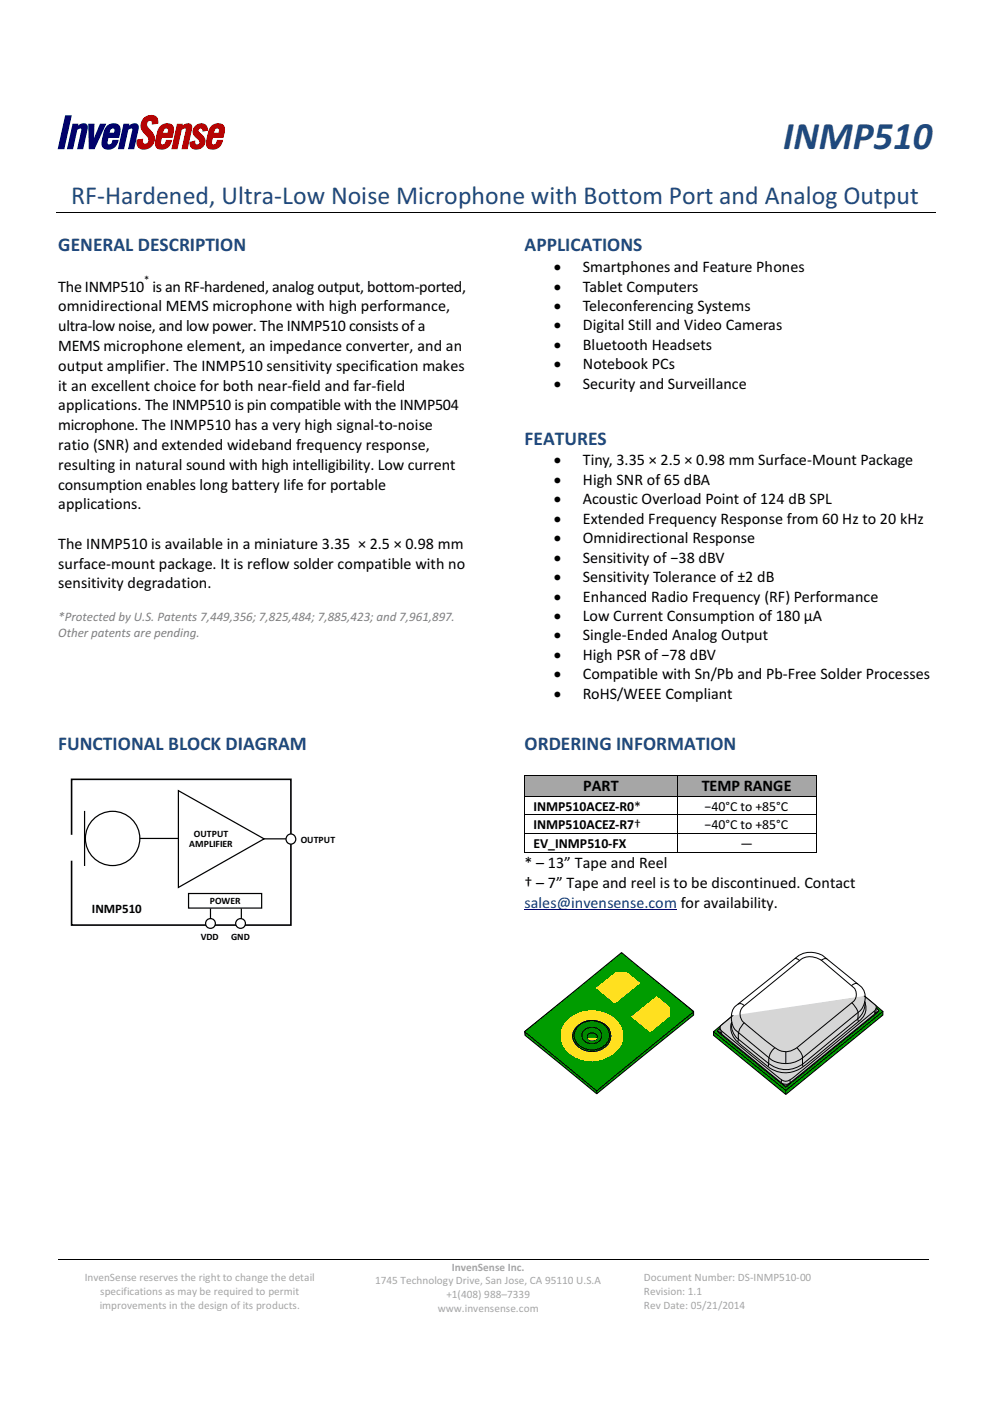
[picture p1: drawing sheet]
<svg xmlns="http://www.w3.org/2000/svg" width="210mm" height="297mm" viewBox="0 0 210 297" stroke-linecap="round" stroke-linejoin="round" font-family="sans-serif">
<defs><g id="words">
<text font-size="8.2" fill="#1f497d" x="166.1" y="31.5">INMP510</text>
<text font-size="5.5" fill="#1f497d" x="15.1" y="43.2">RF-Hardened, Ultra-Low Noise Microphone with Bottom Port and Analog Output</text>
<g font-size="4.1" fill="#1f497d">
<text x="12.4" y="53.3">GENERAL DESCRIPTION</text>
<text x="111.3" y="53.3">APPLICATIONS</text>
<text x="111.3" y="94.3">FEATURES</text>
<text x="12.4" y="159.1">FUNCTIONAL BLOCK DIAGRAM</text>
<text x="111.3" y="159.1">ORDERING INFORMATION</text>
</g>
<g font-size="3.4">
<text x="117.5" y="57.7">•</text>
<text x="123.7" y="57.7">Smartphones and Feature Phones</text>
<text x="12.4" y="61.8">The INMP510 is an RF-hardened, analog output, bottom-ported,</text>
<text x="117.5" y="61.8">•</text>
<text x="117.5" y="65.9">•</text>
<text x="123.7" y="61.8">Tablet Computers</text>
<text x="123.7" y="65.9">Teleconferencing Systems</text>
<text x="12.4" y="66">omnidirectional MEMS microphone with high performance,</text>
<text x="12.4" y="70.2">ultra-low noise, and low power. The INMP510 consists of a</text>
<text x="117.5" y="70.1">•</text>
<text x="123.7" y="70.1">Digital Still and Video Cameras</text>
<text x="12.4" y="74.4">MEMS microphone element, an impedance converter, and an</text>
<text x="117.5" y="74.2">•</text>
<text x="123.7" y="74.2">Bluetooth Headsets</text>
<text x="12.4" y="78.6">output amplifier. The INMP510 sensitivity specification makes</text>
<text x="12.4" y="82.8">it an excellent choice for both near-field and far-field</text>
<text x="117.5" y="78.3">•</text>
<text x="117.5" y="82.4">•</text>
<text x="123.7" y="78.3">Notebook PCs</text>
<text x="123.7" y="82.4">Security and Surveillance</text>
<text x="12.4" y="87">applications. The INMP510 is pin compatible with the INMP504</text>
<text x="12.4" y="91.2">microphone. The INMP510 has a very high signal-to-noise</text>
<text x="12.4" y="95.4">ratio (SNR) and extended wideband frequency response,</text>
<text x="12.4" y="99.6">resulting in natural sound with high intelligibility. Low current</text>
<text x="117.5" y="98.7">•</text>
<text x="123.7" y="98.7">Tiny, 3.35 × 2.5 × 0.98 mm Surface-Mount Package</text>
<text x="12.4" y="103.8">consumption enables long battery life for portable</text>
<text x="12.4" y="108">applications.</text>
<text x="117.5" y="102.8">•</text>
<text x="117.5" y="106.9">•</text>
<text x="123.7" y="102.8">High SNR of 65 dBA</text>
<text x="123.7" y="106.9">Acoustic Overload Point of 124 dB SPL</text>
<text x="117.5" y="111">•</text>
<text x="123.7" y="111">Extended Frequency Response from 60 Hz to 20 kHz</text>
<text x="12.4" y="116.4">The INMP510 is available in a miniature 3.35 × 2.5 × 0.98 mm</text>
<text x="117.5" y="119.3">•</text>
<text x="117.5" y="115.2">•</text>
<text x="123.7" y="119.3">Sensitivity of −38 dBV</text>
<text x="123.7" y="115.2">Omnidirectional Response</text>
<text x="12.4" y="120.6">surface-mount package. It is reflow solder compatible with no</text>
<text x="12.4" y="124.7">sensitivity degradation.</text>
<text x="117.5" y="123.4">•</text>
<text x="123.7" y="123.4">Sensitivity Tolerance of ±2 dB</text>
<text x="117.5" y="131.7">•</text>
<text x="117.5" y="127.5">•</text>
<text x="123.7" y="131.7">Low Current Consumption of 180 µA</text>
<text x="123.7" y="127.5">Enhanced Radio Frequency (RF) Performance</text>
<text x="117.5" y="135.8">•</text>
<text x="123.7" y="135.8">Single-Ended Analog Output</text>
<text x="117.5" y="139.9">•</text>
<text x="123.7" y="139.9">High PSR of −78 dBV</text>
<text x="117.5" y="144">•</text>
<text x="117.5" y="148.2">•</text>
<text x="123.7" y="144">Compatible with Sn/Pb and Pb-Free Solder Processes</text>
<text x="123.7" y="148.2">RoHS/WEEE Compliant</text>
<text x="123.8" y="167.8">PART</text>
<text x="148.9" y="167.8">TEMP RANGE</text>
<text x="111.3" y="184">* – 13” Tape and Reel</text>
<text x="111.3" y="188.2">† – 7” Tape and reel is to be discontinued. Contact</text>
</g>
<text font-size="3.4" fill="#00f" x="111.3" y="192.4">sales@invensense.com for availability.</text>
<g font-size="2.9">
<text x="113.2" y="171.9">INMP510ACEZ-R0*</text>
<text x="149.5" y="171.9">−40°C to +85°C</text>
<text x="113.2" y="175.9">INMP510ACEZ-R7†</text>
<text x="113.2" y="179.8">EV_INMP510-FX</text>
<text x="149.5" y="175.9">−40°C to +85°C</text>
<text x="157.1" y="179.8">—</text>
</g>
<g font-size="2.8" fill="#808080">
<text x="12.4" y="131.6">*Protected by U.S. Patents 7,449,356; 7,825,484; 7,885,423; and 7,961,897.</text>
<text x="12.4" y="135">Other patents are pending.</text>
</g>
<text font-size="2.7" x="19.5" y="193.7">INMP510</text>
<g font-size="2.4" fill="#a6a6a6">
<text x="95.8" y="269.4">InvenSense Inc.</text>
<text x="18" y="271.6">InvenSense reserves the right to change the detail</text>
<text x="21.3" y="274.5">specifications as may be required to permit</text>
<text x="79.6" y="272.3">1745 Technology Drive, San Jose, CA 95110 U.S.A</text>
<text x="94.7" y="275.2">+1(408) 988–7339</text>
<text x="136.6" y="271.6">Document Number: DS-INMP510-00</text>
<text x="136.6" y="274.5">Revision: 1.1</text>
<text x="21.1" y="277.5">improvements in the design of its products.</text>
<text x="92.9" y="278.2">www.invensense.com</text>
<text x="136.6" y="277.5">Rev Date: 05/21/2014</text>
</g>
<text font-size="2.2" x="30.6" y="60.1">*</text>
<g font-size="2.1">
<text x="40.1" y="179.5">AMPLIFIER</text>
<text x="41.1" y="177.4">OUTPUT</text>
<text x="63.8" y="178.7">OUTPUT</text>
<text x="44.5" y="191.7">POWER</text>
<text x="42.6" y="199.3">VDD</text>
<text x="49" y="199.3">GND</text>
</g>
</g></defs>
<path d="M11.9 45.1h186.5" fill="none" stroke="#000" stroke-width=".21"/>
<g fill="#a6a6a6">
<path d="M111.4 164.6h32.3v4.1h-32.3z" fill-rule="evenodd"/>
<path d="M143.9 164.6h29.2v4.1h-29.2z" fill-rule="evenodd"/>
</g>
<g fill="#a6a6a6">
<path d="M113.2 164.6h28.7v4.1h-28.7z"/>
<path d="M145.6 164.6h25.7v4.1h-25.7z"/>
</g>
<g fill="#000">
<path d="M111.2 164.4h.2v.2h-.2zM111.2 168.7h.2v.2h-.2zM111.2 172.7h.2v.1h-.2zM111.2 176.6h.2v.2h-.2zM143.7 164.4h.2v.2h-.2zM143.7 168.7h.2v.2h-.2zM143.7 172.7h.2v.1h-.2zM143.7 176.6h.2v.2h-.2zM173.1 164.4h.1v.2h-.1zM173.1 168.7h.1v.2h-.1zM173.1 172.7h.1v.1h-.1zM173.1 176.6h.1v.2h-.1z"/>
<path d="M111.2 180.6h.2v.2h-.2zM143.7 180.6h.2v.2h-.2zM173.1 180.6h.1v.2h-.1z"/>
</g>
<g fill="none" stroke="#000" stroke-width=".21">
<path d="M111.3 164.6v4.1M111.3 168.9v3.8M111.3 172.8v3.8M111.3 176.8v3.8M111.4 164.5h32.3M111.4 168.8h32.3M111.4 172.8h32.3M111.4 176.7h32.3M143.8 164.6v4.1M143.8 168.9v3.8M143.8 172.8v3.8M143.8 176.8v3.8"/>
<path d="M143.9 164.5h29.2M143.9 168.8h29.2M143.9 172.8h29.2M143.9 176.7h29.2M173.2 164.6v4.1M173.2 168.9v3.8M173.2 172.8v3.8M173.2 176.8v3.8M111.4 180.7h32.3M143.9 180.7h29.2"/>
</g>
<path d="M111.3 192.9h32.3" fill="none" stroke="#00f" stroke-width=".21"/>
<path d="M151.4 218.7l35.9-4.3v.8l-20.6 16.8-15.3-12.5z" fill="#009c00"/>
<path d="M187.3 214.4v.8l-20.6 16.8-15.3-12.5v-.8" fill="none" stroke="#000" stroke-width=".21"/>
<path d="M151.4 218.7l3.8-3.1 28.3-4.3 3.8 3.1-20.6 16.8z" fill="#009c00"/>
<path d="M183.5 211.3l3.8 3.1-20.6 16.8-15.3-12.5 3.8-3.1" fill="none" stroke="#000" stroke-width=".21"/>
<path d="M152.2 218.5l34.3-4.2v.1l-19.8 16.1-14.5-11.8z" fill="#c2c2c2"/>
<path d="M186.5 214.3v.1l-19.8 16.1-14.5-11.8v-.2" fill="none" stroke="#000" stroke-width=".21"/>
<path d="M152.2 218.5l.6-.5 33.1-4.2 .6 .5-19.8 16z" fill="#d1d1d1"/>
<path d="M185.9 213.8l.6 .5-19.8 16-14.3-11.6-.2-.2 .6-.5" fill="none" stroke="#000" stroke-width=".21"/>
<path d="M152.9 217.4l2.6-2.1 27.9-4.1 1.8 1.5a.99 .99 0 0 1 .7 .9 .99 .99 0 0 1-.7 1l-17.3 14.2a1.79 1.79 0 0 1-2.7-.4l-5.9-4.7a51 51 0 0 1-6.5-5.5v-.4z" fill="#d6d6d6"/>
<g fill="none" stroke="#000" stroke-width=".21">
<path d="M152.8 218.1a.89 .89 0 0 0 .3 1.2v-.7M156 213.3l13.1-10.5a5 5 0 0 1 5.6-.1l7.8 6.3a3.8 3.8 0 0 1-.2 5.4l-12 9.9a6 6 0 0 1-6.7 .4l-7.6-6.3a4.1 4.1 0 0 1 0-5.1zM156.6 212.9l.4-.1 .8 .4M157.7 213.4l11.5-9.4a3.8 3.8 0 0 1 5.1-.4l6.9 5.9a2.18 2.18 0 0 1-.1 2.8l-12 9.8a3.8 3.8 0 0 1-5.1-.3l-5.7-4.6a2.43 2.43 0 0 1-.6-3.8zM157.9 216.8a4 4 0 0 0-1.3 3.7v.4M168.7 203.2l1 .5M175.4 203.3a1.13 1.13 0 0 0-1.2 .3M180.8 212.6a3.4 3.4 0 0 1 1.2 3.6l.1 .4M182 208.6l-.5-.1-.8 .4M183.4 211.2l1.8 1.5a.99 .99 0 0 1 .7 .9 .99 .99 0 0 1-.7 1l-17.3 14.2a1.79 1.79 0 0 1-2.7-.4l-5.9-4.7a51 51 0 0 1-6.5-5.5 1.08 1.08 0 0 1 .8-1.3l1.9-1.6M183.4 212.4a3.3 3.3 0 0 1-1.3 4.2l-6.2 5.1a38 38 0 0 1-7.1 5.3 6.3 6.3 0 0 1-6.9-1.7l-4.7-3.7a4.3 4.3 0 0 1-1.9-4.8M183.5 212.5a4.5 4.5 0 0 1-2.3 4.2l-5.2 4.2a45.1 45.1 0 0 1-6.9 5.4 6 6 0 0 1-6.7-1.4l-1.4-1.1a29.2 29.2 0 0 1-5.3-4.5 3.9 3.9 0 0 1-.5-2.4"/>
<path d="M185.9 213.8l-.1 .8-.2 .4v-.6M164.4 222.2a3.8 3.8 0 0 0-1.3 3.5l-.1 .4M165.8 229v.6M166.7 222.9v2.5M166.7 231.2v.8M167.6 229v.4a1 1 0 0 1-1.4 .4l-.3-.1M169 222.2l.2 .1a3.5 3.5 0 0 1 1.1 3.5l.1 .4"/>
</g>
<path d="M111.3 218.7l20.6-16.5 15.3 12.2v.8l-20.6 16.7-15.2-12.4z" fill="#009c00"/>
<path d="M111.3 218.7l20.6-16.5 15.3 12.2v.8l-20.6 16.7-15.2-12.4z" fill="none" stroke="#000" stroke-width=".21"/>
<path d="M111.4 218.6l20.5-16.6 15.2 12.5-20.5 16.7-15-12.2z" fill="#009c00"/>
<path d="M111.4 218.6l20.5-16.6 15.2 12.5-20.5 16.7-15-12.2z" fill="none" stroke="#000" stroke-width=".21"/>
<path d="M120.1 216.5a7.6 7.6 0 0 1 11.3 .4 4.7 4.7 0 0 1-2 7.1 7.2 7.2 0 0 1-9.9-2.2 4.6 4.6 0 0 1 .6-5.3z" fill="#ffe01f"/>
<path d="M122.5 217.6a4.6 4.6 0 0 1 6.5 .2 3 3 0 0 1-1.4 4.7 4.4 4.4 0 0 1-6-2.2 2.63 2.63 0 0 1 .9-2.7z" fill="#008700"/>
<path d="M122.5 217.6a4.6 4.6 0 0 1 6.5 .2 3 3 0 0 1-1.4 4.7 4.4 4.4 0 0 1-6-2.2 2.63 2.63 0 0 1 .9-2.7zM124.9 219.2a1.2 1.2 0 0 1 1.8 .6 1.1 1.1 0 0 1-1 .8 1.1 1.1 0 0 1-1.1-.8z" fill="none" stroke="#000" stroke-width=".21"/>
<path d="M124.7 220.2a2.94 2.94 0 0 1 2 0 1.36 1.36 0 0 1-2 0z" fill="#ffe01f"/>
<path d="M122.5 217.8a4 4 0 0 1 6.7 1.1 3.4 3.4 0 0 1-4.3 3.6 3.1 3.1 0 0 1-2.8-4.2zM124.1 218.3a2.21 2.21 0 0 1 3.6 1.2 2.14 2.14 0 0 1-2.1 1.8 2.14 2.14 0 0 1-2.1-1.8v-.4z" fill="none" stroke="#000" stroke-width=".21"/>
<g fill="#ffe01f">
<path d="M133.9 215.6l5.4-4.4 2.9 2.4v1.8l-4.3 3.5z"/>
<path d="M126.4 209.5l4.2-3.4h2.4l2.9 2.3-5.5 4.4z"/>
</g>
<path d="M126.6 231.3l.1 .6" fill="none" stroke="#000" stroke-width=".21"/>
<path d="M12.4 163.6h87.3v51.1h-87.3z" fill-rule="evenodd" fill="#fff"/>
<path d="M37.9 167.6l18.1 10.3-18.1 10.3z" fill="#fff"/>
<g fill="none" stroke="#000" stroke-width=".26">
<path d="M17.9 171.9v11.7M29.7 177.8h8.2M37.9 167.6l18.1 10.3-18.1 10.3zM55.9 177.9h4.8"/>
<circle cx="23.9" cy="177.8" r="5.8"/>
</g>
<path d="M15.2 177v-11.8h46.5v30.9h-46.5v-13.6" fill="none" stroke="#000" stroke-width=".34"/>
<circle cx="61.7" cy="177.9" r="1.05" fill="#fff"/>
<g fill="none" stroke="#000" stroke-width=".26">
<path d="M40 189.4h15.5v3.1h-15.5zM44.7 192.6v3.4M51.2 192.6v3.4"/>
<circle cx="61.7" cy="177.9" r="1.05"/>
</g>
<circle cx="44.7" cy="195.8" r="1.04" fill="#fff"/>
<circle cx="44.7" cy="195.8" r="1.04" fill="none" stroke="#000" stroke-width=".26"/>
<circle cx="51" cy="195.8" r="1.03" fill="#fff"/>
<circle cx="51" cy="195.8" r="1.03" fill="none" stroke="#000" stroke-width=".26"/>
<path d="M12.4 267h60.1M72.6 267h62.2M134.9 267h62.2" fill="none" stroke="#000" stroke-width=".21"/>
<path d="M72.5 267h.1v.1h-.1zM134.8 267h.1v.1h-.1z" fill="#000"/>
<path d="M13.9 24.6h1.2l-1.5 6.9h-1.2z" fill="#000073"/>
<path d="M13.9 24.6h1.2l-1.5 6.9h-1.2z" fill="none" stroke="#000073" stroke-width=".21"/>
<path d="M15.5 26.3h1l-.1 .6a1.53 1.53 0 0 1 2-.4l.1 .8-.9 4.2h-1.1l.9-4a.45 .45 0 0 0-.4-.4 .45 .45 0 0 0-.5 .2l-.2 .2-.9 4h-1.1z" fill="#000073"/>
<path d="M15.5 26.3h1l-.1 .6a1.53 1.53 0 0 1 2-.4l.1 .8-.9 4.2h-1.1l.9-4a.45 .45 0 0 0-.4-.4 .45 .45 0 0 0-.5 .2l-.2 .2-.9 4h-1.1z" fill="none" stroke="#000073" stroke-width=".21"/>
<path d="M18.8 26.3h1.1l-.1 3.5 1.5-3.5h1.1l-2.4 5.2h-1.1z" fill="#000073"/>
<path d="M18.8 26.3h1.1l-.1 3.5 1.5-3.5h1.1l-2.4 5.2h-1.1z" fill="none" stroke="#000073" stroke-width=".21"/>
<path d="M22.7 26.8a1.62 1.62 0 0 1 2.8 .4l-.3 1.9h-2.3l-.1 .8a.6 .6 0 0 0 .3 .9 .6 .6 0 0 0 .8-.6l.1-.4h1a1.94 1.94 0 0 1-1.2 1.7 1.94 1.94 0 0 1-2-.4l-.2-.6 .1-.8 .5-2.2zM23.5 27.3l-.4 1h1.2l.1-.3a.55 .55 0 0 0-.2-.8 .55 .55 0 0 0-.7 .1z" fill="#000073"/>
<path d="M22.7 26.8a1.62 1.62 0 0 1 2.8 .4l-.3 1.9h-2.3l-.1 .8a.6 .6 0 0 0 .3 .9 .6 .6 0 0 0 .8-.6l.1-.4h1a1.94 1.94 0 0 1-1.2 1.7 1.94 1.94 0 0 1-2-.4l-.2-.6 .1-.8 .5-2.2zM23.5 27.3a.55 .55 0 0 1 .7-.1 .55 .55 0 0 1 .2 .8l-.1 .3h-1.2z" fill="none" stroke="#000073" stroke-width=".21"/>
<path d="M26.3 26.3h1l-.1 .6a1.51 1.51 0 0 1 2-.4l.1 .6-.9 4.4h-1.1l.9-4.1a.62 .62 0 0 0-1.1 .1l-.9 4h-1.1z" fill="#000073"/>
<path d="M26.3 26.3h1l-.1 .6a1.51 1.51 0 0 1 2-.4l.1 .6-.9 4.4h-1.1l.9-4.1a.62 .62 0 0 0-1.1 .1l-.9 4h-1.1z" fill="none" stroke="#000073" stroke-width=".21"/>
<path d="M30.6 25a1.67 1.67 0 0 1 2.8 .4l.1 .8-1.2 .1a.62 .62 0 0 0-.5-.8 .62 .62 0 0 0-.7 .7 2.66 2.66 0 0 0 1.1 1.8 2.12 2.12 0 0 1 0 2.9 2.12 2.12 0 0 1-2.8 .2l-.3-.6v-.8l1.2-.2a.74 .74 0 0 0 .6 1.1 .74 .74 0 0 0 .7-1.1l-.7-1a2.2 2.2 0 0 1-.3-3.5z" fill="#b50000"/>
<path d="M30.6 25a1.67 1.67 0 0 1 2.8 .4l.1 .8-1.2 .1a.62 .62 0 0 0-.5-.8 .62 .62 0 0 0-.7 .7 2.66 2.66 0 0 0 1.1 1.8 2.12 2.12 0 0 1 0 2.9 2.12 2.12 0 0 1-2.8 .2l-.3-.6v-.8l1.2-.2a.74 .74 0 0 0 .6 1.1 .74 .74 0 0 0 .7-1.1l-.7-1a2.2 2.2 0 0 1-.3-3.5z" fill="none" stroke="#b50000" stroke-width=".21"/>
<path d="M34.1 26.8a1.69 1.69 0 0 1 2.7 .2v.9l-.3 1.2h-2.2l-.2 .8a.6 .6 0 0 0 .4 .9 .6 .6 0 0 0 .7-.6l.1-.4h1.1a1.94 1.94 0 0 1-1.2 1.7 1.94 1.94 0 0 1-2.1-.4l-.1-.6 .1-.8 .5-2.2zM34.8 27.3l-.3 1h1.1l.1-.3a.55 .55 0 0 0-.1-.8 .55 .55 0 0 0-.8 .1z" fill="#b50000"/>
<path d="M34.1 26.8a1.69 1.69 0 0 1 2.7 .2v.9l-.3 1.2h-2.2l-.2 .8a.6 .6 0 0 0 .4 .9 .6 .6 0 0 0 .7-.6l.1-.4h1.1a1.94 1.94 0 0 1-1.2 1.7 1.94 1.94 0 0 1-2.1-.4l-.1-.6 .1-.8 .5-2.2zM34.8 27.3a.55 .55 0 0 1 .8-.1 .55 .55 0 0 1 .1 .8l-.1 .3h-1.1z" fill="none" stroke="#b50000" stroke-width=".21"/>
<path d="M37.6 26.3h1.1l-.2 .6a1.53 1.53 0 0 1 2.1-.4v.8l-.9 4.2h-1.1l.9-4a.45 .45 0 0 0-.3-.4 .45 .45 0 0 0-.5 .2l-.2 .2-.9 4h-1.1z" fill="#b50000"/>
<path d="M37.6 26.3h1.1l-.2 .6a1.53 1.53 0 0 1 2.1-.4v.8l-.9 4.2h-1.1l.9-4a.45 .45 0 0 0-.3-.4 .45 .45 0 0 0-.5 .2l-.2 .2-.9 4h-1.1z" fill="none" stroke="#b50000" stroke-width=".21"/>
<path d="M41.4 26.8a1.41 1.41 0 0 1 1.6-.6 1.41 1.41 0 0 1 1 1.4l-.9 .2a.55 .55 0 0 0-.5-.6 .55 .55 0 0 0-.6 .4 .55 .55 0 0 0 .3 .6 1.77 1.77 0 0 1 1 2.5 1.77 1.77 0 0 1-2.6 .6l-.3-.6-.1-.5 1-.3a.61 .61 0 0 0 .4 .8 .61 .61 0 0 0 .8-.4 .61 .61 0 0 0-.4-.7l-.1-.2a1.61 1.61 0 0 1-.6-2.6z" fill="#b50000"/>
<path d="M41.4 26.8a1.41 1.41 0 0 1 1.6-.6 1.41 1.41 0 0 1 1 1.4l-.9 .2a.55 .55 0 0 0-.5-.6 .55 .55 0 0 0-.6 .4 .55 .55 0 0 0 .3 .6 1.77 1.77 0 0 1 1 2.5 1.77 1.77 0 0 1-2.6 .6l-.3-.6-.1-.5 1-.3a.61 .61 0 0 0 .4 .8 .61 .61 0 0 0 .8-.4 .61 .61 0 0 0-.4-.7l-.1-.2a1.61 1.61 0 0 1-.6-2.6z" fill="none" stroke="#b50000" stroke-width=".21"/>
<path d="M44.9 26.8a1.61 1.61 0 0 1 2.7 .4l-.3 1.9h-2.2l-.2 .8a.6 .6 0 0 0 .4 .9 .6 .6 0 0 0 .7-.6l.1-.4h1.1a1.94 1.94 0 0 1-1.2 1.7 1.94 1.94 0 0 1-2.1-.4l-.1-.9 .4-2 .3-.9zM45.6 27.3l-.3 1h1.2a.65 .65 0 0 0 .1-.7 .65 .65 0 0 0-.5-.5z" fill="#b50000"/>
<path d="M44.9 26.8a1.61 1.61 0 0 1 2.7 .4l-.3 1.9h-2.2l-.2 .8a.6 .6 0 0 0 .4 .9 .6 .6 0 0 0 .7-.6l.1-.4h1.1a1.94 1.94 0 0 1-1.2 1.7 1.94 1.94 0 0 1-2.1-.4l-.1-.9 .4-2 .3-.9zM45.6 27.3a.56 .56 0 0 1 .8-.1 .56 .56 0 0 1 .1 .8v.3h-1.2z" fill="none" stroke="#b50000" stroke-width=".21"/>
<use href="#words"/>
</svg>
